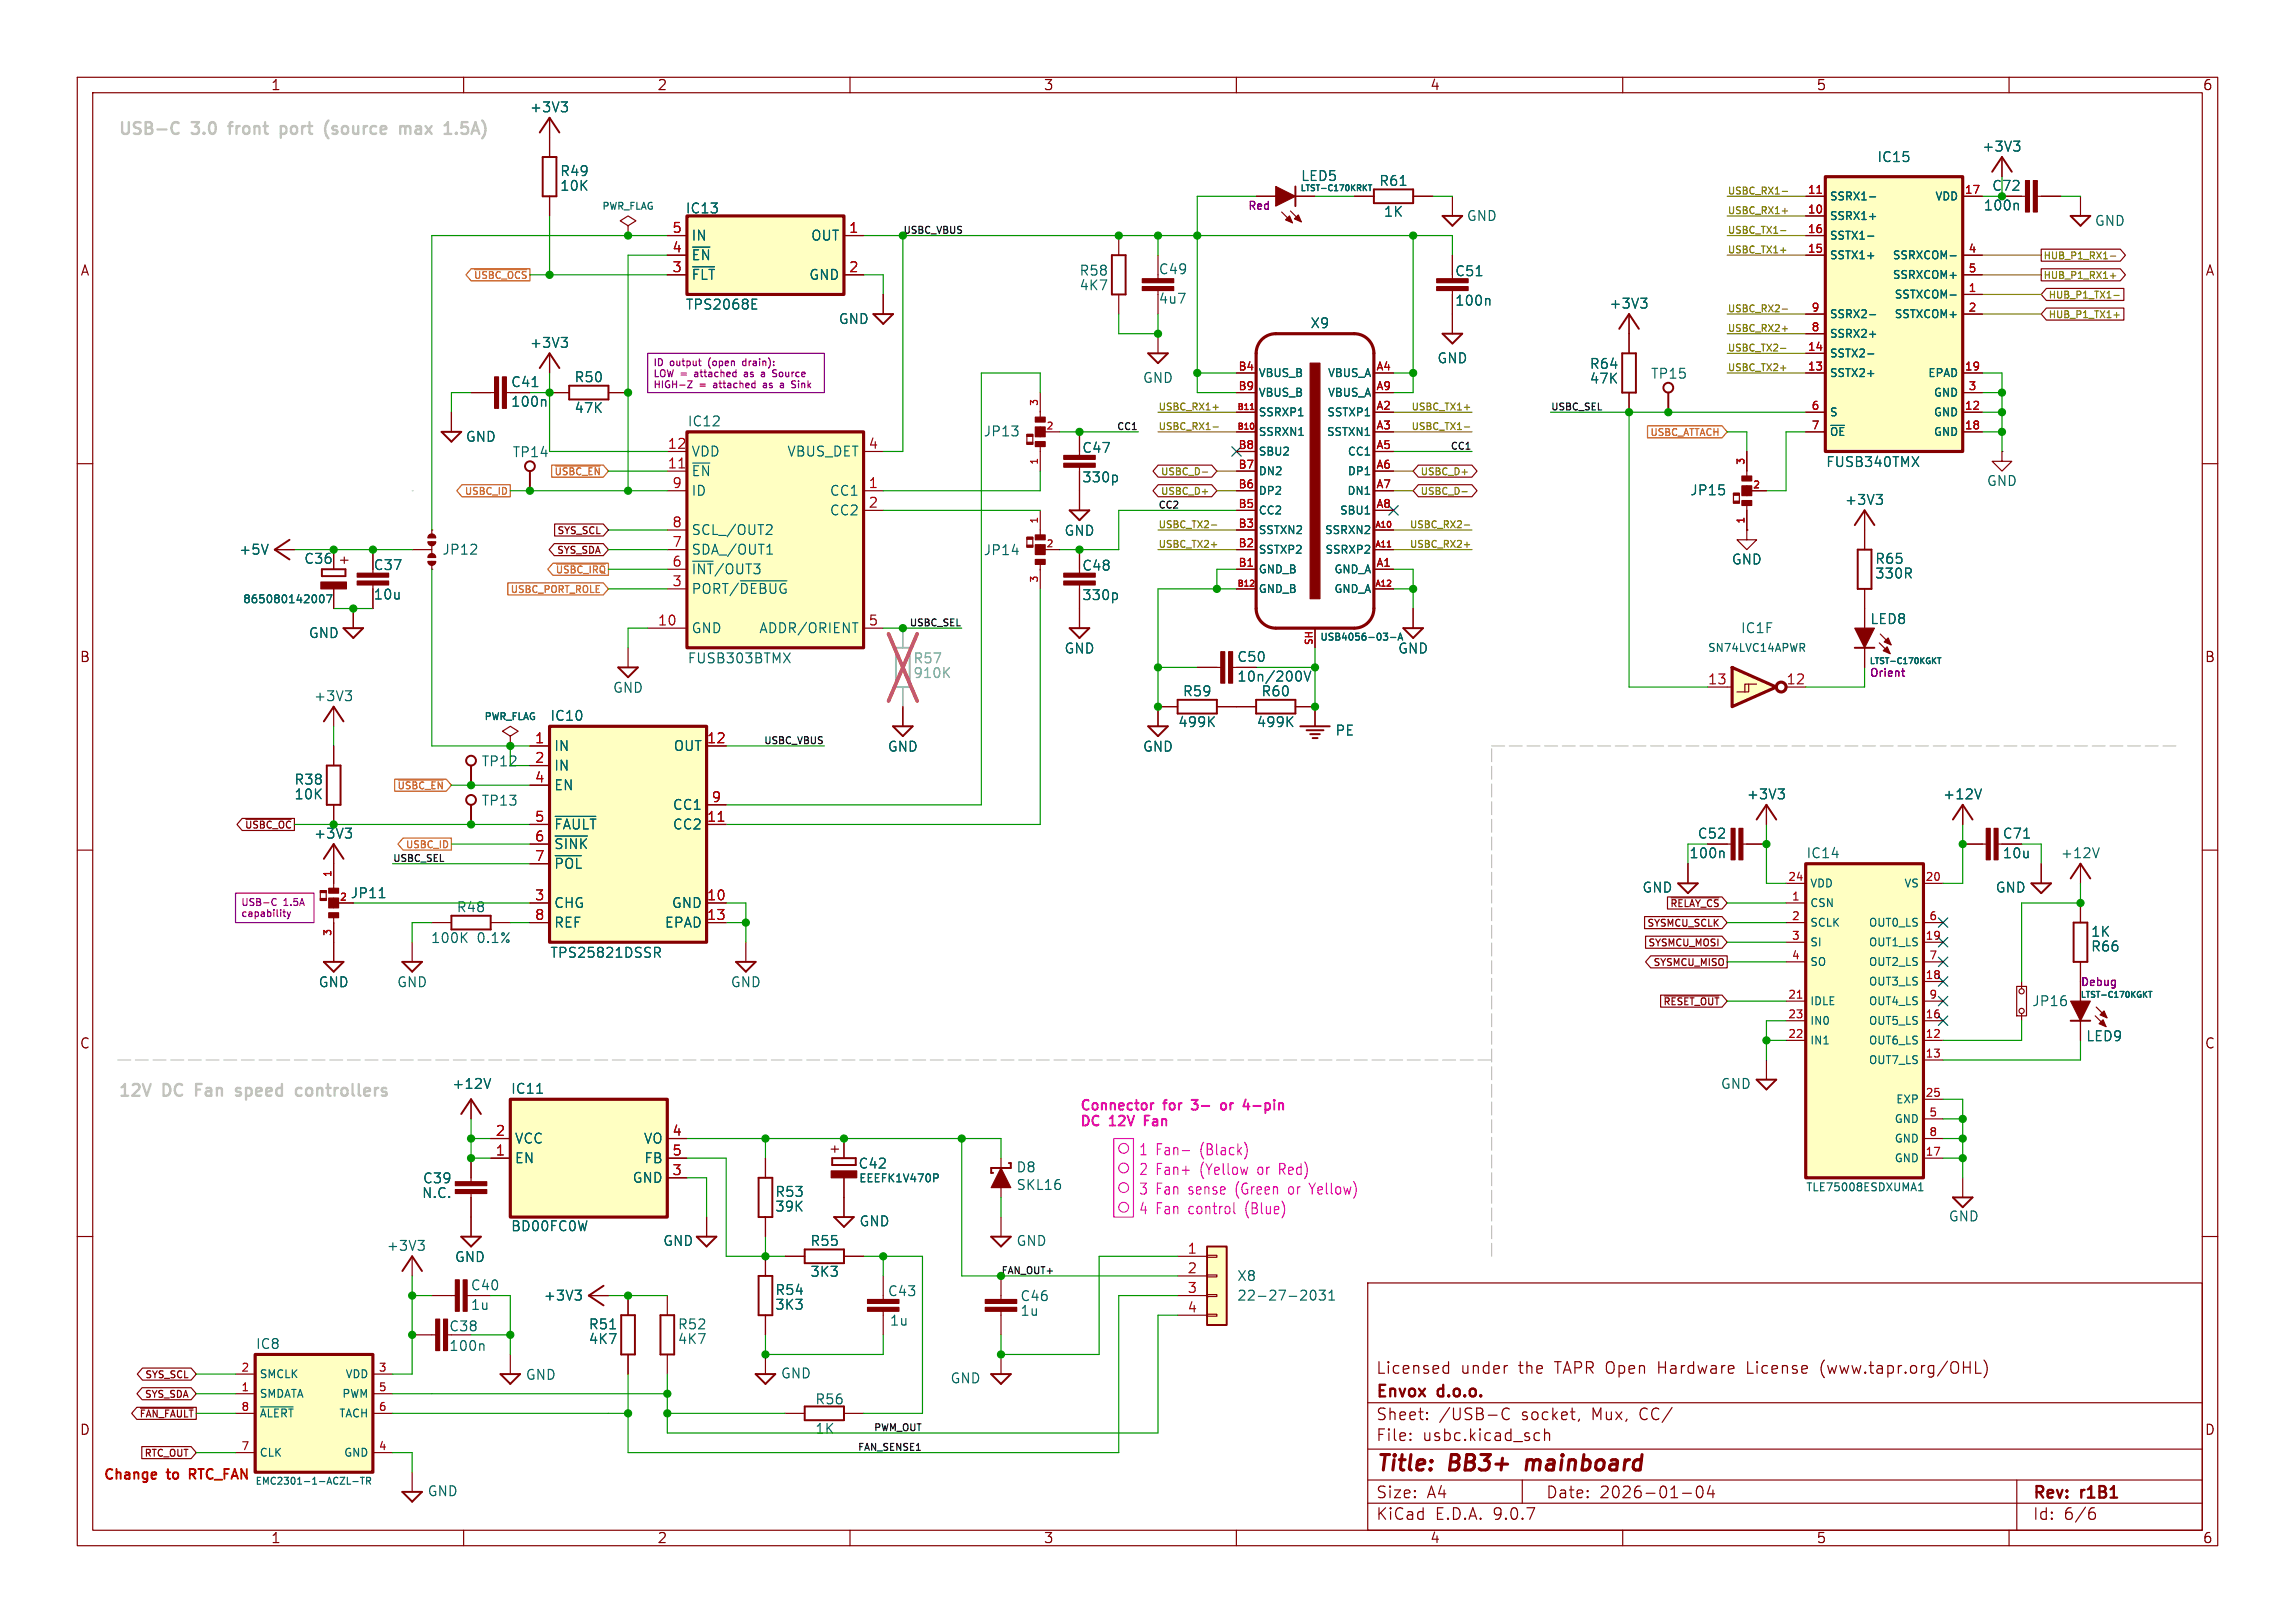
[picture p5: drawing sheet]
<svg xmlns="http://www.w3.org/2000/svg" width="297mm" height="210mm" viewBox="0 0 297 210" stroke-linecap="round" stroke-linejoin="round" font-family="sans-serif">
<defs><g id="words">
<g font-size="2.8" fill="#840000">
<text x="178" y="190.9">Title:</text>
<text x="187.7" y="190.9">BB3+</text>
<text x="198.4" y="190.9">mainboard</text>
</g>
<g font-size="2.1" fill="#c2c2c2">
<text x="15.2" y="17.5">USB-C</text>
<text x="25" y="17.5">3.0</text>
<text x="30.4" y="17.5">front</text>
<text x="37.6" y="17.5">port</text>
<text x="43.9" y="17.5">(source</text>
<text x="54.3" y="17.5">max</text>
<text x="60.7" y="17.5">1.5A)</text>
<text x="15.2" y="142">12V</text>
<text x="21.2" y="142">DC</text>
<text x="26" y="142">Fan</text>
<text x="31.9" y="142">speed</text>
<text x="40.2" y="142">controllers</text>
</g>
<g font-size="2.1" fill="#840000">
<text x="178" y="178">Licensed</text>
<text x="189" y="178">under</text>
<text x="196.6" y="178">the</text>
<text x="201.4" y="178">TAPR Open</text>
<text x="215" y="178">Hardware</text>
<text x="226.7" y="178">License</text>
<text x="236.3" y="178">(www.tapr.org/OHL)</text>
<text x="178" y="184">Sheet:</text>
<text x="178" y="181.2">Envox</text>
<text x="186.2" y="181.2">d.o.o.</text>
<text x="186.2" y="184">/USB-C</text>
<text x="197" y="184">socket,</text>
<text x="206.2" y="184">Mux,</text>
<text x="212.5" y="184">CC/</text>
<text x="178" y="186.7">File:</text>
<text x="184.1" y="186.7">usbc.kicad_sch</text>
<text x="178" y="196.9">KiCad</text>
<text x="178" y="194.1">Size:</text>
<text x="184.7" y="194.1">A4</text>
<text x="185.7" y="196.9">E.D.A.</text>
<text x="193.3" y="196.9">9.0.7</text>
<text x="200" y="194.1">Date:</text>
<text x="207" y="194.1">2026-01-04</text>
<text x="263" y="194.3">Rev:</text>
<text x="263" y="196.9">Id:</text>
<text x="267.1" y="196.9">6/6</text>
<text x="269.4" y="194.3">r1B1</text>
</g>
<g font-size="2" fill="#f0f">
<text x="147.3" y="149.6">1 Fan-</text>
<text x="155.5" y="149.6">(Black)</text>
<text x="147.3" y="152.2">2 Fan+</text>
<text x="147.3" y="154.7">3 Fan</text>
<text x="154" y="154.7">sense</text>
<text x="155.5" y="152.2">(Yellow</text>
<text x="160.2" y="154.7">(Green</text>
<text x="163.1" y="152.2">or</text>
<text x="166.1" y="152.2">Red)</text>
<text x="167.3" y="154.7">or</text>
<text x="170.3" y="154.7">Yellow)</text>
<text x="147.3" y="157.2">4 Fan</text>
<text x="154" y="157.2">control</text>
<text x="161.5" y="157.2">(Blue)</text>
</g>
<g font-size="1.8" fill="#840000">
<text x="35" y="11.9">1</text>
<text x="85" y="11.9">2</text>
<text x="135" y="11.9">3</text>
<text x="185" y="11.9">4</text>
<text x="235" y="11.9">5</text>
<text x="285" y="11.9">6</text>
<text x="10.3" y="35.9">A</text>
<text x="285.3" y="35.9">A</text>
<text x="66" y="50.3">C41</text>
<text x="140" y="62.6">330p</text>
<text x="45.3" y="73.3" transform="rotate(-90 45.3 73.3)">+</text>
<text x="140" y="77.9">330p</text>
<text x="10.3" y="85.9">B</text>
<text x="160" y="85.9">C50</text>
<text x="285.3" y="85.9">B</text>
<text x="259.1" y="108.7">C71</text>
<text x="10.3" y="135.9">C</text>
<text x="285.3" y="135.9">C</text>
<text x="108.8" y="149.5" transform="rotate(-90 108.8 149.5)">+</text>
<text x="10.3" y="185.9">D</text>
<text x="285.3" y="185.9">D</text>
<text x="35" y="199.9">1</text>
<text x="85" y="199.9">2</text>
<text x="135" y="199.9">3</text>
<text x="185" y="199.9">4</text>
<text x="235" y="199.9">5</text>
<text x="285" y="199.9">6</text>
</g>
<g font-size="1.8" fill="#006464">
<text x="68.5" y="14.7">+3V3</text>
<text x="72.4" y="23">R49</text>
<text x="168.3" y="23.6">LED5</text>
<text x="242.9" y="21.2">IC15</text>
<text x="256.4" y="19.8">+3V3</text>
<text x="72.4" y="24.9">10K</text>
<text x="88.7" y="27.8">IC13</text>
<text x="178.4" y="24.3">R61</text>
<text x="179" y="28.3">1K</text>
<text x="189.7" y="28.8">GND</text>
<text x="256.6" y="27.4">100n</text>
<text x="257.7" y="24.9">C72</text>
<text x="271" y="29.4">GND</text>
<text x="89.4" y="31.3">IN</text>
<text x="89.4" y="33.9">~{EN}</text>
<text x="104.9" y="31.3">OUT</text>
<text x="139.6" y="35.9">R58</text>
<text x="149.9" y="35.7">C49</text>
<text x="188.2" y="36">C51</text>
<text x="88.7" y="40.3">TPS2068E</text>
<text x="89.4" y="36.4">~{FLT}</text>
<text x="104.6" y="36.4">GND</text>
<text x="139.6" y="37.8">4K7</text>
<text x="149.9" y="39.5">4u7</text>
<text x="188.2" y="39.8">100n</text>
<text x="208.2" y="40.1">+3V3</text>
<text x="68.5" y="45.2">+3V3</text>
<text x="108.5" y="42.1">GND</text>
<text x="169.5" y="42.7">X9</text>
<text x="185.9" y="47.2">GND</text>
<text x="205.6" y="47.9">R64</text>
<text x="66" y="52.8">100n</text>
<text x="74.3" y="49.7">R50</text>
<text x="74.3" y="53.7">47K</text>
<text x="147.8" y="49.8">GND</text>
<text x="205.6" y="49.8">47K</text>
<text x="213.6" y="49.2">TP15</text>
<text x="60.2" y="57.4">GND</text>
<text x="66.3" y="59.4">TP14</text>
<text x="88.9" y="55.4">IC12</text>
<text x="89.4" y="59.3">VDD</text>
<text x="101.8" y="59.3">VBUS_DET</text>
<text x="127.2" y="56.7">JP13</text>
<text x="140" y="58.8">C47</text>
<text x="89.4" y="61.8">~{EN}</text>
<text x="89.4" y="64.4">ID</text>
<text x="107.3" y="64.4">CC1</text>
<text x="218.7" y="64.3">JP15</text>
<text x="236.2" y="60.6">FUSB340TMX</text>
<text x="238.7" y="65.5">+3V3</text>
<text x="257" y="63.1">GND</text>
<text x="30.8" y="72">+5V</text>
<text x="57.2" y="72">JP12</text>
<text x="89.4" y="69.4">SCL_/OUT2</text>
<text x="89.4" y="72">SDA_/OUT1</text>
<text x="107.3" y="66.9">CC2</text>
<text x="137.7" y="69.5">GND</text>
<text x="39.3" y="73.2">C36</text>
<text x="48.3" y="74">C37</text>
<text x="48.3" y="77.8">10u</text>
<text x="89.4" y="74.5">~{INT}/OUT3</text>
<text x="89.4" y="77.1">PORT/~{DEBUG}</text>
<text x="127.2" y="72">JP14</text>
<text x="140" y="74.1">C48</text>
<text x="224" y="73.3">GND</text>
<text x="242.6" y="75.1">330R</text>
<text x="242.6" y="73.2">R65</text>
<text x="39.9" y="82.8">GND</text>
<text x="89.4" y="82.1">GND</text>
<text x="98.2" y="82.1">ADDR/ORIENT</text>
<text x="225.2" y="82.1">IC1F</text>
<text x="241.9" y="81">LED8</text>
<text x="79.2" y="89.9">GND</text>
<text x="88.9" y="86">FUSB303BTMX</text>
<text x="137.7" y="84.8">GND</text>
<text x="160" y="88.4">10n/200V</text>
<text x="180.8" y="84.8">GND</text>
<text x="40.5" y="90.9">+3V3</text>
<text x="71.1" y="93.5">IC10</text>
<text x="152.4" y="94.3">499K</text>
<text x="153" y="90.3">R59</text>
<text x="162.5" y="94.3">499K</text>
<text x="163.2" y="90.3">R60</text>
<text x="172.7" y="95.4">PE</text>
<text x="38" y="101.7">R38</text>
<text x="62.2" y="99.4">TP12</text>
<text x="71.6" y="97.4">IN</text>
<text x="71.6" y="99.9">IN</text>
<text x="87.1" y="97.4">OUT</text>
<text x="114.8" y="97.5">GND</text>
<text x="147.8" y="97.5">GND</text>
<text x="38" y="103.6">10K</text>
<text x="62.2" y="104.5">TP13</text>
<text x="71.6" y="102.5">EN</text>
<text x="71.6" y="107.5">~{FAULT}</text>
<text x="87" y="105">CC1</text>
<text x="87" y="107.5">CC2</text>
<text x="226" y="103.6">+3V3</text>
<text x="251.4" y="103.6">+12V</text>
<text x="40.5" y="108.7">+3V3</text>
<text x="71.6" y="110.1">~{SINK}</text>
<text x="71.6" y="112.6">~{POL}</text>
<text x="218.5" y="111.3">100n</text>
<text x="219.6" y="108.7">C52</text>
<text x="233.7" y="111.3">IC14</text>
<text x="259.1" y="111.3">10u</text>
<text x="266.6" y="111.3">+12V</text>
<text x="45.3" y="116.4">JP11</text>
<text x="59" y="118.2">R48</text>
<text x="71.6" y="117.7">CHG</text>
<text x="86.9" y="117.7">GND</text>
<text x="212.5" y="115.7">GND</text>
<text x="258.2" y="115.7">GND</text>
<text x="55.7" y="122.2">100K</text>
<text x="61.8" y="122.2">0.1%</text>
<text x="71.1" y="124.1">TPS25821DSSR</text>
<text x="71.6" y="120.2">REF</text>
<text x="86" y="120.2">EPAD</text>
<text x="270.5" y="121.4">1K</text>
<text x="270.5" y="123.3">R66</text>
<text x="41.1" y="128">GND</text>
<text x="51.3" y="128">GND</text>
<text x="94.5" y="128">GND</text>
<text x="262.9" y="130.4">JP16</text>
<text x="269.9" y="134.9">LED9</text>
<text x="58.4" y="141.1">+12V</text>
<text x="66" y="141.7">IC11</text>
<text x="222.6" y="141.1">GND</text>
<text x="66.5" y="148.2">VCC</text>
<text x="83.2" y="148.2">VO</text>
<text x="54.5" y="155.2">N.C.</text>
<text x="54.6" y="153.3">C39</text>
<text x="66.5" y="150.7">EN</text>
<text x="81.8" y="153.3">GND</text>
<text x="83.3" y="150.7">FB</text>
<text x="100.2" y="155.1">R53</text>
<text x="111" y="151.4">C42</text>
<text x="131.5" y="151.9">D8</text>
<text x="131.5" y="154.2">SKL16</text>
<text x="66" y="159.5">BD00FC0W</text>
<text x="85.7" y="161.4">GND</text>
<text x="100.2" y="157">39K</text>
<text x="104.8" y="161.4">R55</text>
<text x="111.1" y="158.9">GND</text>
<text x="131.5" y="161.4">GND</text>
<text x="252.1" y="158.3">GND</text>
<text x="50" y="162.1">+3V3</text>
<text x="58.8" y="163.5">GND</text>
<text x="60.8" y="167.2">C40</text>
<text x="100.2" y="167.8">R54</text>
<text x="104.8" y="165.4">3K3</text>
<text x="114.8" y="167.9">C43</text>
<text x="160" y="166">X8</text>
<text x="58" y="172.5">C38</text>
<text x="60.8" y="169.7">1u</text>
<text x="70.3" y="168.5">+3V3</text>
<text x="76.1" y="172.2">R51</text>
<text x="87.6" y="172.2">R52</text>
<text x="100.2" y="169.7">3K3</text>
<text x="115.1" y="171.7">1u</text>
<text x="132" y="170.5">1u</text>
<text x="132" y="168.6">C46</text>
<text x="160" y="168.5">22-27-2031</text>
<text x="33" y="174.8">IC8</text>
<text x="58" y="175">100n</text>
<text x="68" y="178.8">GND</text>
<text x="76.1" y="174.1">4K7</text>
<text x="87.6" y="174.1">4K7</text>
<text x="101" y="178.6">GND</text>
<text x="122.9" y="179.2">GND</text>
<text x="105.4" y="185.7">1K</text>
<text x="105.4" y="181.9">R56</text>
<text x="55.3" y="193.8">GND</text>
</g>
<g font-size="1.8" fill="#a90000">
<text x="86.9" y="30.2">5</text>
<text x="86.9" y="32.8">4</text>
<text x="86.9" y="35.3">3</text>
<text x="109.8" y="30.2">1</text>
<text x="109.8" y="35.3">2</text>
<text x="86.3" y="58.2">12</text>
<text x="112.3" y="58.2">4</text>
<text x="86.3" y="60.7">11</text>
<text x="86.9" y="63.2">9</text>
<text x="112.3" y="63.2">1</text>
<text x="112.3" y="65.8">2</text>
<text x="86.9" y="68.3">8</text>
<text x="86.9" y="70.9">7</text>
<text x="86.9" y="73.4">6</text>
<text x="86.9" y="75.9">3</text>
<text x="85" y="81">10</text>
<text x="112.3" y="81">5</text>
<text x="220.9" y="88.6">13</text>
<text x="231.1" y="88.6">12</text>
<text x="69.1" y="96.3">1</text>
<text x="69.1" y="98.8">2</text>
<text x="69.1" y="101.3">4</text>
<text x="91.4" y="96.3">12</text>
<text x="69.1" y="106.4">5</text>
<text x="91.4" y="106.4">11</text>
<text x="92" y="103.9">9</text>
<text x="69.1" y="109">6</text>
<text x="69.1" y="111.5">7</text>
<text x="69.1" y="116.6">3</text>
<text x="69.1" y="119.1">8</text>
<text x="91.4" y="116.6">10</text>
<text x="91.4" y="119.1">13</text>
<text x="64.1" y="147.1">2</text>
<text x="64.1" y="149.6">1</text>
<text x="86.9" y="147.1">4</text>
<text x="86.9" y="149.6">5</text>
<text x="86.9" y="152.1">3</text>
<text x="153.6" y="162.3">1</text>
<text x="153.6" y="164.8">2</text>
<text x="153.6" y="167.4">3</text>
<text x="153.6" y="169.9">4</text>
</g>
<g font-size="1.8" fill="#989898">
<text x="118.1" y="87.9">910K</text>
<text x="118.1" y="86">R57</text>
</g>
<g font-size="1.8" fill="#f0f">
<text x="139.7" y="143.8">Connector</text>
<text x="150.7" y="143.8">for</text>
<text x="154.9" y="143.8">3-</text>
<text x="159.1" y="143.8">or</text>
<text x="162.5" y="143.8">4-pin</text>
<text x="139.7" y="145.8">DC</text>
<text x="143.7" y="145.8">12V</text>
<text x="148.7" y="145.8">Fan</text>
</g>
<g font-size="1.8" fill="#f00">
<text x="13.3" y="191.5">Change</text>
<text x="21.8" y="191.5">to</text>
<text x="25.1" y="191.5">RTC_FAN</text>
</g>
<g font-size="1.4" fill="#840084">
<text x="161.4" y="27.4">Red</text>
<text x="241.9" y="87.8">Orient</text>
<text x="269.2" y="127.8">Debug</text>
</g>
<g font-size="1.4" fill="#a90000">
<text x="233.9" y="25.1">11</text>
<text x="233.9" y="27.7">10</text>
<text x="254.2" y="25.1">17</text>
<text x="233.9" y="30.2">16</text>
<text x="233.9" y="32.8">15</text>
<text x="254.7" y="32.8">4</text>
<text x="254.7" y="35.3">5</text>
<text x="234.3" y="40.4">9</text>
<text x="254.7" y="37.8">1</text>
<text x="254.7" y="40.4">2</text>
<text x="233.9" y="45.5">14</text>
<text x="234.3" y="42.9">8</text>
<text x="160.2" y="48">B4</text>
<text x="160.2" y="50.5">B9</text>
<text x="178" y="48">A4</text>
<text x="178" y="50.5">A9</text>
<text x="178" y="53.1">A2</text>
<text x="233.9" y="48">13</text>
<text x="234.3" y="53.1">6</text>
<text x="254.2" y="48">19</text>
<text x="254.2" y="53.1">12</text>
<text x="254.7" y="50.5">3</text>
<text x="160.2" y="58.2">B8</text>
<text x="178" y="55.6">A3</text>
<text x="178" y="58.2">A5</text>
<text x="234.3" y="55.6">7</text>
<text x="254.2" y="55.6">18</text>
<text x="160.2" y="60.7">B7</text>
<text x="160.2" y="63.2">B6</text>
<text x="160.2" y="65.8">B5</text>
<text x="178" y="60.7">A6</text>
<text x="178" y="63.2">A7</text>
<text x="178" y="65.8">A8</text>
<text x="160.2" y="68.3">B3</text>
<text x="160.2" y="70.9">B2</text>
<text x="160.2" y="73.4">B1</text>
<text x="178" y="73.4">A1</text>
<text x="231.3" y="114">24</text>
<text x="231.8" y="116.6">1</text>
<text x="231.8" y="119.1">2</text>
<text x="249.1" y="114">20</text>
<text x="249.6" y="119.1">6</text>
<text x="231.8" y="121.7">3</text>
<text x="231.8" y="124.2">4</text>
<text x="249.1" y="121.7">19</text>
<text x="249.6" y="124.2">7</text>
<text x="231.3" y="129.3">21</text>
<text x="231.3" y="131.8">23</text>
<text x="249.1" y="126.7">18</text>
<text x="249.1" y="131.8">16</text>
<text x="249.6" y="129.3">9</text>
<text x="231.3" y="134.4">22</text>
<text x="249.1" y="134.4">12</text>
<text x="249.1" y="136.9">13</text>
<text x="249.1" y="142">25</text>
<text x="249.1" y="149.6">17</text>
<text x="249.6" y="144.5">5</text>
<text x="249.6" y="147.1">8</text>
<text x="31.1" y="177.5">2</text>
<text x="48.9" y="177.5">3</text>
<text x="31.1" y="180.1">1</text>
<text x="31.1" y="182.6">8</text>
<text x="48.9" y="180.1">5</text>
<text x="48.9" y="182.6">6</text>
<text x="31.1" y="187.7">7</text>
<text x="48.9" y="187.7">4</text>
</g>
<g font-size="1.4" fill="#006464">
<text x="236.7" y="26.1">SSRX1-</text>
<text x="236.7" y="28.7">SSRX1+</text>
<text x="250.3" y="26.1">VDD</text>
<text x="236.7" y="31.2">SSTX1-</text>
<text x="236.7" y="33.8">SSTX1+</text>
<text x="244.8" y="33.8">SSRXCOM-</text>
<text x="236.7" y="41.4">SSRX2-</text>
<text x="244.8" y="36.3">SSRXCOM+</text>
<text x="245.1" y="38.8">SSTXCOM-</text>
<text x="245.1" y="41.4">SSTXCOM+</text>
<text x="236.7" y="43.9">SSRX2+</text>
<text x="236.7" y="46.5">SSTX2-</text>
<text x="162.8" y="49">VBUS_B</text>
<text x="162.8" y="51.5">VBUS_B</text>
<text x="171.7" y="49">VBUS_A</text>
<text x="171.7" y="51.5">VBUS_A</text>
<text x="236.7" y="49">SSTX2+</text>
<text x="249.4" y="49">EPAD</text>
<text x="250.1" y="51.5">GND</text>
<text x="162.8" y="54.1">SSRXP1</text>
<text x="162.8" y="56.6">SSRXN1</text>
<text x="162.8" y="59.2">SBU2</text>
<text x="171.6" y="56.6">SSTXN1</text>
<text x="171.6" y="54.1">SSTXP1</text>
<text x="174.3" y="59.2">CC1</text>
<text x="236.7" y="54.1">S</text>
<text x="236.7" y="56.6">~{OE}</text>
<text x="250.1" y="54.1">GND</text>
<text x="250.1" y="56.6">GND</text>
<text x="162.8" y="61.7">DN2</text>
<text x="162.8" y="64.2">DP2</text>
<text x="174.2" y="64.2">DN1</text>
<text x="174.3" y="61.7">DP1</text>
<text x="162.8" y="66.8">CC2</text>
<text x="162.8" y="69.3">SSTXN2</text>
<text x="162.8" y="71.9">SSTXP2</text>
<text x="171.3" y="69.3">SSRXN2</text>
<text x="171.4" y="71.9">SSRXP2</text>
<text x="173.3" y="66.8">SBU1</text>
<text x="162.8" y="74.4">GND_B</text>
<text x="162.8" y="76.9">GND_B</text>
<text x="172.6" y="74.4">GND_A</text>
<text x="172.6" y="76.9">GND_A</text>
<text x="31.4" y="78.3">865080142007</text>
<text x="220.9" y="84.6">SN74LVC14APWR</text>
<text x="234.2" y="115">VDD</text>
<text x="234.2" y="117.6">CSN</text>
<text x="246.3" y="115">VS</text>
<text x="234.2" y="120.1">SCLK</text>
<text x="234.2" y="122.7">SI</text>
<text x="234.2" y="125.2">SO</text>
<text x="241.7" y="120.1">OUT0_LS</text>
<text x="241.7" y="122.7">OUT1_LS</text>
<text x="241.7" y="125.2">OUT2_LS</text>
<text x="234.2" y="130.3">IDLE</text>
<text x="241.7" y="127.7">OUT3_LS</text>
<text x="241.7" y="130.3">OUT4_LS</text>
<text x="234.2" y="132.8">IN0</text>
<text x="234.2" y="135.4">IN1</text>
<text x="241.7" y="132.8">OUT5_LS</text>
<text x="241.7" y="135.4">OUT6_LS</text>
<text x="241.7" y="137.9">OUT7_LS</text>
<text x="245.3" y="143">EXP</text>
<text x="245.1" y="145.5">GND</text>
<text x="245.1" y="148.1">GND</text>
<text x="111.1" y="153.2">EEEFK1V470P</text>
<text x="233.6" y="154.4">TLE75008ESDXUMA1</text>
<text x="245.1" y="150.6">GND</text>
<text x="33.5" y="178.5">SMCLK</text>
<text x="44.6" y="178.5">VDD</text>
<text x="33.5" y="181.1">SMDATA</text>
<text x="33.5" y="183.6">~{ALERT}</text>
<text x="43.8" y="183.6">TACH</text>
<text x="44.2" y="181.1">PWM</text>
<text x="33.5" y="188.7">CLK</text>
<text x="44.4" y="188.7">GND</text>
</g>
<g font-size="1.2" fill="#006464">
<text x="77.8" y="27.3">PWR_FLAG</text>
<text x="170.8" y="83.1">USB4056-03-A</text>
<text x="62.6" y="93.4">PWR_FLAG</text>
<text x="33" y="192.3">EMC2301-1-ACZL-TR</text>
</g>
<g font-size="1.2" fill="#848400">
<text x="223.5" y="25.2">USBC_RX1-</text>
<text x="223.5" y="27.8">USBC_RX1+</text>
<text x="223.5" y="32.8">USBC_TX1+</text>
<text x="223.5" y="30.3">USBC_TX1-</text>
<text x="264.4" y="33.8">HUB_P1_RX1-</text>
<text x="223.5" y="40.5">USBC_RX2-</text>
<text x="264.4" y="36.3">HUB_P1_RX1+</text>
<text x="265" y="38.8">HUB_P1_TX1-</text>
<text x="265" y="41.4">HUB_P1_TX1+</text>
<text x="223.5" y="43">USBC_RX2+</text>
<text x="223.5" y="45.5">USBC_TX2-</text>
<text x="149.9" y="53.2">USBC_RX1+</text>
<text x="182.5" y="53.2">USBC_TX1+</text>
<text x="223.5" y="48.1">USBC_TX2+</text>
<text x="149.9" y="55.7">USBC_RX1-</text>
<text x="182.5" y="55.7">USBC_TX1-</text>
<text x="150.1" y="61.7">USBC_D-</text>
<text x="150.1" y="64.2">USBC_D+</text>
<text x="183.8" y="61.7">USBC_D+</text>
<text x="183.8" y="64.2">USBC_D-</text>
<text x="149.9" y="70.9">USBC_TX2+</text>
<text x="149.9" y="68.4">USBC_TX2-</text>
<text x="182.3" y="70.9">USBC_RX2+</text>
<text x="182.3" y="68.4">USBC_RX2-</text>
</g>
<g font-size="1.2" fill="#0f0f0f">
<text x="116.8" y="30.3">USBC_VBUS</text>
<text x="200.7" y="53.2">USBC_SEL</text>
<text x="144.4" y="55.7">CC1</text>
<text x="187.6" y="58.2">CC1</text>
<text x="149.9" y="65.9">CC2</text>
<text x="117.6" y="81.1">USBC_SEL</text>
<text x="98.7" y="96.3">USBC_VBUS</text>
<text x="50.8" y="111.6">USBC_SEL</text>
<text x="129.5" y="164.9">FAN_OUT+</text>
<text x="113" y="185.2">PWM_OUT</text>
<text x="110.9" y="187.8">FAN_SENSE1</text>
</g>
<g font-size="1.2" fill="#c60">
<text x="61.2" y="36.3">~{USBC_OCS}</text>
<text x="213.4" y="56.6">USBC_ATTACH</text>
<text x="60" y="64.2">USBC_ID</text>
<text x="71.6" y="61.7">~{USBC_EN}</text>
<text x="65.9" y="76.9">USBC_PORT_ROLE</text>
<text x="71.8" y="74.4">~{USBC_IRQ}</text>
<text x="51.3" y="102.3">~{USBC_EN}</text>
<text x="52.4" y="110">USBC_ID</text>
</g>
<g font-size="1.2" fill="#840084">
<text x="84.5" y="47.7">ID</text>
<text x="86.8" y="47.7">output</text>
<text x="91.9" y="47.7">(open</text>
<text x="96.7" y="47.7">drain):</text>
<text x="84.5" y="49.2">LOW =</text>
<text x="90.2" y="49.2">attached</text>
<text x="90.6" y="50.6">=</text>
<text x="96.9" y="49.2">as</text>
<text x="99.3" y="50.6">as</text>
<text x="99.4" y="49.2">a</text>
<text x="101.1" y="49.2">Source</text>
<text x="101.8" y="50.6">a</text>
<text x="103.6" y="50.6">Sink</text>
<text x="31.1" y="117.6">USB-C</text>
<text x="31.1" y="119">capability</text>
<text x="36.8" y="117.6">1.5A</text>
</g>
<g font-size="1.2" fill="#a90000">
<text x="134.4" y="52.6" transform="rotate(-90 134.4 52.6)">3</text>
<text x="135.3" y="55.6">2</text>
<text x="134.4" y="60.3" transform="rotate(-90 134.4 60.3)">1</text>
<text x="225.8" y="60.3" transform="rotate(-90 225.8 60.3)">3</text>
<text x="226.8" y="63.2">2</text>
<text x="134.4" y="67.9" transform="rotate(-90 134.4 67.9)">1</text>
<text x="135.3" y="70.9">2</text>
<text x="225.8" y="67.9" transform="rotate(-90 225.8 67.9)">1</text>
<text x="134.4" y="75.5" transform="rotate(-90 134.4 75.5)">3</text>
<text x="169.9" y="83.6" transform="rotate(-90 169.9 83.6)">SH</text>
<text x="42.9" y="113.6" transform="rotate(-90 42.9 113.6)">1</text>
<text x="43.9" y="116.6">2</text>
<text x="42.9" y="121.2" transform="rotate(-90 42.9 121.2)">3</text>
</g>
<g font-size="1.2" fill="#840000">
<text x="71.9" y="71.9">SYS_SDA</text>
<text x="72" y="69.3">SYS_SCL</text>
<text x="31.5" y="107.4">~{USBC_OC}</text>
<text x="216" y="117.6">~{RELAY_CS}</text>
<text x="213" y="120.1">SYSMCU_SCLK</text>
<text x="213.2" y="122.7">SYSMCU_MOSI</text>
<text x="213.8" y="125.2">SYSMCU_MISO</text>
<text x="215.1" y="130.3">~{RESET_OUT}</text>
<text x="18.6" y="178.5">SYS_SCL</text>
<text x="17.9" y="183.6">~{FAN_FAULT}</text>
<text x="18.6" y="181.1">SYS_SDA</text>
<text x="18.6" y="188.7">RTC_OUT</text>
</g>
<g font-size="1.1" fill="#006464">
<text x="168.2" y="24.9">LTST-C170KRKT</text>
<text x="241.8" y="86.1">LTST-C170KGKT</text>
<text x="269.2" y="129.3">LTST-C170KGKT</text>
</g>
<g font-size="1.1" fill="#a90000">
<text x="160" y="53.1">B11</text>
<text x="160" y="55.6">B10</text>
<text x="177.9" y="68.3">A10</text>
<text x="177.9" y="70.9">A11</text>
<text x="160" y="75.9">B12</text>
<text x="177.9" y="75.9">A12</text>
</g>
</g></defs>
<g fill="none" stroke="#840000" stroke-width=".15">
<path d="M10 10h277v190h-277zM12 12h273v186h-273zM60 10v2M71.1 15.2v2.6M110 10v2M160 10v2M210 10v2M260 10v2M10 60h2M285 60h2M10 110h2M285 110h2"/>
<path d="M109.2 147.3v2.6M109.2 152.4v5.1M129.5 149.9v5M129.5 157.5v2.5M10 160h2M55.9 167.6h3M101.6 162.6h2.5M109.2 162.6h2.6M177 166h108v32h-108zM186.9 177.6l.1 .1 .5-.1M186.9 176.8l.1-.1 .5 .1M187.5 176.2v1.5"/>
<path d="M195 176.7h.1M235.7 176.6v.4v.6M255.7 176.2v1.5h.7M256.7 176a1.72 1.72 0 0 1 0 2.3M285 160h2M60 198v2M110 198v2M160 198v2M177 194.5h108M177 191.5h108M177 187.5h108M177 181.5h108"/>
<path d="M182.5 186.3h.1l-.1 .1M182.5 186.3v.1M182.5 185.5v.1M182.5 185.5h.1l-.1 .1M184.7 183.6v.1M184.7 183.6h-.1l.1 .1M184.7 182.8v.1M184.7 182.8h-.1l.1 .1M195.3 182.3a.6 .6 0 0 0-.7 0 .6 .6 0 0 0-.2 .8 .56 .56 0 0 0 .3 .5 .56 .56 0 0 0 .6 0M197 191.5v3M198.8 185.4l.4 .1M199.2 186.3l-.4 .1"/>
<path d="M199.9 185.5a.37 .37 0 0 1 .6 .1v.8M199.9 184.9v1.5M204.4 183.6l-.2 .3M210 198v2M217.7 193.2h1.2M219.7 192.4a.36 .36 0 0 1 .3-.1 .36 .36 0 0 1 .3 .3 .77 .77 0 0 1-.4 1.2 .91 .91 0 0 1-.2-1.4zM221.3 192.2l-.3 1.1h.9M221.7 192.8v1M260 198v2M261 191.5v6.5M270.6 195.7h.4l.2 .3-.1 .5-.2 .1h-.3M271 195.1l-.4 .1"/>
</g>
<path d="M197.7 188.9l-.2 1.3" fill="none" stroke="#840000" stroke-width=".4"/>
<path d="M69.8 17.1l1.3-1.9 1.3 1.9M107.9 157.5h2.6l-1.3 1.3zM110.7 149.9h-3v.8h3M130.6 150.5h.2v.6h-2.5v.7h.2M104.1 161.7h5.1v1.7h-5.1zM128.3 160h2.5l-1.3 1.3z" fill="none" stroke="#840000" stroke-width=".25"/>
<path d="M72.6 13.2h.8l-.4 .5M73.2 13.7l.2 .2v.3l-.2 .3M120.8 151.9h.4l.2 .2-.1 .3h-.5" fill="none" stroke="#006464" stroke-width=".15"/>
<g fill="#840000" stroke="#840000" stroke-width=".15">
<path d="M107.6 151.5h3.3v.9h-3.3z"/>
<path d="M129.5 151.1l1.3 2.6h-2.5z"/>
<path d="M59.9 165.6h.6v4.1h-.6z"/>
<path d="M58.9 165.6h.5v4.1h-.5z"/>
</g>
<path d="M66 142.2h20.4v15.3h-20.4z" fill="#ffffc2"/>
<path d="M66 142.2h20.4v15.3h-20.4z" fill="none" stroke="#840000" stroke-width=".41"/>
<path d="M71.1 50.8h2.6M78.7 50.8h2.6M63.5 147.3h2.5M63.5 149.9h2.5M86.4 147.3h2.5M86.4 149.9h2.5M86.4 152.4h2.5M91.4 157.5v2.5M76.2 167.6h2.5" fill="none" stroke="#840000" stroke-width=".15"/>
<path d="M69.5 141.5h.7M74.4 166.9h.8l-.4 .5M75 167.4l.2 .3v.3l-.2 .2" fill="none" stroke="#006464" stroke-width=".15"/>
<path d="M73.7 49.9h5v1.8h-5zM78.1 166.4l-1.9 1.2 1.9 1.3M90.2 160h2.5l-1.3 1.3z" fill="none" stroke="#840000" stroke-width=".25"/>
<path d="M156.2 161.3h2.5v10.2h-2.5z" fill="#ffffc2"/>
<g fill="none" stroke="#840000" stroke-width=".25">
<path d="M70.2 20.3h1.8v5.1h-1.8zM57.1 55.9h2.6l-1.3 1.3zM69.8 47.6l1.3-1.9 1.3 1.9M68.6 61v2.5M156.2 161.3h2.5v10.2h-2.5z"/>
<circle cx="68.6" cy="60.3" r=".63"/>
</g>
<g fill="none" stroke="#840000" stroke-width=".15">
<path d="M71.1 17.8v2.5M71.1 25.4v2.5M81.3 29.2l1-.6-1-.7-1 .7 1 .6v1.3M81.3 30.5h.1M58.4 53.3v2.6M61 50.8h3M71.1 45.7v2.6M68.6 63.5h.1M152.4 162.6h3.8M152.4 165.1h3.8M152.4 167.6h3.8M152.4 170.2h3.8"/>
<path d="M156.2 162.4h1.3v.3h-1.3zM156.2 165h1.3v.2h-1.3zM156.2 167.5h1.3v.3h-1.3zM156.2 170.1h1.3v.2h-1.3z"/>
</g>
<path d="M68.9 50h.7M70.4 51.7l.2 .2v.7M72.6 43.7h.8l-.4 .5M73.2 44.2l.2 .2v.3l-.2 .2M169.7 167l.3-.1a.79 .79 0 0 1 0 1.3h-.1a.84 .84 0 0 1-.2-1.2zM170.7 166.9h.8l-.4 .5a.34 .34 0 0 1 .4 .3v.3l-.1 .2h-.5l-.2-.1M172 168.2h.7M172 167.3l.3-.4v1.3" fill="none" stroke="#006464" stroke-width=".15"/>
<g fill="#840000" stroke="#840000" stroke-width=".15">
<path d="M65 48.8h.5v4h-.5z"/>
<path d="M64 48.8h.5v4h-.5z"/>
</g>
<path d="M71.1 94h20.3v27.9h-20.3z" fill="#ffffc2"/>
<path d="M163.3 43.9a2.54 2.54 0 0 1 1.8-.7h10.2a2.54 2.54 0 0 1 2.5 2.5v33a2.54 2.54 0 0 1-2.5 2.6h-10.2a2.54 2.54 0 0 1-2.5-2.6v-33a2.54 2.54 0 0 1 .7-1.8zM71.1 94h20.3v27.9h-20.3z" fill="none" stroke="#840000" stroke-width=".41"/>
<g fill="none" stroke="#840000" stroke-width=".15">
<path d="M144.8 30.5v2.5M144.8 38.1v2.5M149.9 33v2.6M149.9 37.6v3M162.6 25.4h7.6M165.9 27.4l1.4 1.4M167 27.3l1.4 1.4M175.3 25.4h2.5M182.9 25.4h2.5M188 25.4v2.5M188 33v2.6M188 37.6v5.6"/>
<path d="M259.1 25.4h3M259.1 20.3v2.6M263.7 25.4h3M269.2 25.4v2.5M149.9 43.2v2.5M160 48.3h2.6M160 50.8h2.6M160 53.3h2.6M160 55.9h2.6M160 58.4h2.6M177.8 48.3h2.5M177.8 50.8h2.5"/>
<path d="M177.8 53.3h2.5M177.8 55.9h2.5M177.8 58.4h2.5M210.8 40.6v5.1M210.8 50.8v2.5M215.9 53.3h.1M160 61h2.6M160 63.5h2.6M160 66h2.6M160 68.6h2.6M160 71.1h2.6M160 73.7h2.6"/>
<path d="M160 76.2h2.6M177.8 61h2.5M177.8 63.5h2.5M177.8 66h2.5M177.8 68.6h2.5M177.8 71.1h2.5M177.8 73.7h2.5M177.8 76.2h2.5M66 95.3l1.1-.7-1.1-.6-1 .6 1 .7v1.2M66 96.5h.1M68.6 96.5h2.5M68.6 99.1h2.5"/>
<path d="M81.3 83.8v2.6M91.4 96.5h2.6M170.2 81.3v2.5M68.6 101.6h2.5M68.6 106.7h2.5M68.6 109.2h2.5M68.6 111.8h2.5M68.6 116.8h2.5M68.6 119.4h2.5M91.4 106.7h2.6M91.4 116.8h2.6M91.4 119.4h2.6"/>
<path d="M91.4 104.1h2.6M96.5 121.9v2.6"/>
</g>
<g fill="none" stroke="#006464" stroke-width=".15">
<path d="M260.6 18.3h.8l-.4 .5M261.1 18.8l.3 .2v.3l-.3 .2M176.5 24.2l.4 .5M176.9 23.9l-.5 .4M177.1 23.9h.4M177.3 23.9v.8M181.2 24h.7M191 35.7h.8M192.6 38.6l.2 .2v.7M212.3 38.6h.8l-.4 .5M212.9 39.1l.2 .2v.3l-.2 .3M261 26.3l.2 .2v.7"/>
<path d="M168 53.8h.6M176.7 66.5h.6M179 81.9h.6l-.3 .4M179.5 82.3l.1 .1-.1 .4M180 82.5h.6M180.9 82.8l.3-.9 .3 .9M181 82.6h.4M71.9 105.6h5.2M71.9 108.2h4.1M71.9 110.7h3.3M84.7 122.6h.5a.34 .34 0 0 1 .3 .3 .34 .34 0 0 1-.3 .4h-.5M85 123.3l.4 .6"/>
</g>
<path d="M161.8 53h.5M162.2 54.9v.5M161.8 75.8h.5M162.2 75.2v.2M179.5 70.8h.5M93 106.3h.7" fill="none" stroke="#a90000" stroke-width=".15"/>
<g fill="none" stroke="#840000" stroke-width=".25">
<path d="M143.9 33h1.8v5.1h-1.8zM167.6 24.1v2.6M177.8 24.5h5.1v1.8h-5.1zM186.7 27.9h2.5l-1.2 1.3zM257.8 22.2l1.3-1.9 1.2 1.9M268 27.9h2.5l-1.3 1.3zM148.6 45.7h2.5l-1.2 1.3zM186.7 43.2h2.5l-1.2 1.3zM209.5 42.5l1.3-1.9 1.3 1.9M209.9 45.7h1.8v5.1h-1.8zM215.9 50.8v2.5M80 86.4h2.5l-1.2 1.2z"/>
<path d="M95.2 124.5h2.6l-1.3 1.2z"/>
<circle cx="215.9" cy="50.2" r=".63"/>
</g>
<g fill="#840000" stroke="#840000" stroke-width=".15">
<path d="M185.9 37.1h4.1v.5h-4.1z"/>
<path d="M185.9 36.1h4.1v.5h-4.1z"/>
<path d="M166.4 28.4l.5-.5 .4 .9z"/>
<path d="M167.5 28.3l.5-.5 .4 .9z"/>
<path d="M165.1 24.1l2.5 1.3-2.5 1.3z"/>
<path d="M147.8 36.1h4.1v.5h-4.1z"/>
<path d="M147.8 37.1h4.1v.5h-4.1z"/>
<path d="M169.5 47h1.3v30.5h-1.3z"/>
<path d="M262.1 23.4h.5v4h-.5z"/>
<path d="M263.1 23.4h.6v4h-.6z"/>
</g>
<path d="M236.2 22.9h17.8v35.5h-17.8z" fill="#ffffc2"/>
<path d="M236.2 22.9h17.8v35.5h-17.8z" fill="none" stroke="#840000" stroke-width=".41"/>
<g fill="none" stroke="#840000" stroke-width=".15">
<path d="M233.7 25.4h2.5M233.7 27.9h2.5M233.7 30.5h2.5M233.7 33h2.5M254 25.4h2.5M254 33h2.5M254 35.6h2.5M254 38.1h2.5M233.7 40.6h2.5M233.7 43.2h2.5M233.7 45.7h2.5M233.7 48.3h2.5"/>
<path d="M233.7 53.3h2.5M233.7 55.9h2.5M254 40.6h2.5M254 48.3h2.5M254 53.3h2.5M254 55.9h2.5M254 50.8h2.5"/>
</g>
<g fill="none" stroke="#006464" stroke-width=".15">
<path d="M241.7 30.6h.8M241.7 33.1h.8M242 25.5h.7M242 28h.7M252.4 33.1h.7M252.4 38.2h.7M236.9 55h1.8M241.7 45.8h.8M241.7 48.3h.8M242 40.7h.7M242 43.3h.7M247.5 59.1l.8 1.3"/>
<path d="M248.3 59.1l-.8 1.3"/>
</g>
<path d="M235.1 25h.6" fill="none" stroke="#a90000" stroke-width=".15"/>
<path d="M233.7 111.8h15.2v40.6h-15.2z" fill="#ffffc2"/>
<path d="M233.7 111.8h15.2v40.6h-15.2z" fill="none" stroke="#840000" stroke-width=".41"/>
<g fill="none" stroke="#840000" stroke-width=".15">
<path d="M114.3 38.1v2.5M35.6 71.1h2.5M43.2 71.1v2.6M43.2 76.2v2.5M45.7 78.7v2.6M48.3 71.1v2.6M48.3 75.7v3M53.3 71.1h2.6M55.9 68.6h.1M55.9 73.7h.1M55.9 68.6v.7M55.9 70.4v1.4"/>
<path d="M55.9 72.9v.8M43.2 91.4v2.6M43.2 96.5v2.6M116.8 91.4v2.6M41.5 115.2h.7v1.3h-.7zM43.2 116.8h2.5M43.2 104.1v2.6M43.2 109.2v5.9M43.2 116.2v1.3M43.2 118.7v3.2M55.9 119.4h2.5M61 101.6h.1"/>
<path d="M61 106.7h.1M63.5 119.4h2.5M218.4 111.8v2.5M221 109.2h3M225.6 109.2h3M231.1 114.3h2.6M231.1 116.8h2.6M231.1 119.4h2.6M248.9 114.3h2.6M248.9 119.4h2.6M228.6 137.2v2.5M231.1 121.9h2.6"/>
<path d="M231.1 124.5h2.6M231.1 129.5h2.6M231.1 132.1h2.6M231.1 134.6h2.6M248.9 121.9h2.6M248.9 124.5h2.6M248.9 129.5h2.6M248.9 132.1h2.6M248.9 134.6h2.6M248.9 127h2.6M248.9 137.2h2.6M248.9 142.2h2.6"/>
<path d="M248.9 144.8h2.6M248.9 147.3h2.6M248.9 149.9h2.6M53.3 172.7h3.1M66 175.3v2.5M81.3 167.6v2.6M81.3 175.3v2.5M99.1 175.3v2.5M114.3 165.1v2.5M114.3 169.7v3M129.5 165.1v3M129.5 169.7v3"/>
<path d="M129.5 175.3v2.5M53.3 190.5v2.5M101.6 182.9h2.5M109.2 182.9h2.6"/>
</g>
<path d="M232.6 129.2h.6" fill="none" stroke="#a90000" stroke-width=".15"/>
<g fill="none" stroke="#006464" stroke-width=".15">
<path d="M34.7 70.4l-.4 1.3M41.4 77.1l.2-.1a.54 .54 0 0 1 .3 .5 .54 .54 0 0 1-.3 .5l-.2-.1-.1-.3zM42.3 77h.6l-.4 1M44.7 89.4h.8l-.4 .5M45.2 89.9l.3 .2v.3l-.3 .3M44.7 107.2h.8l-.4 .5M45.2 107.7l.3 .2v.3l-.3 .2M49.1 116.1h.7M222.9 110.1l.2 .2v.7M59.9 121.2l.5 .8M60.4 120.7l-.7 .7M236 135.1h.6"/>
<path d="M248.3 154.1h.6M248.3 153.4l.3-.3v1M62.4 173.9l.2 .2v.6M78.9 171.9h.8"/>
</g>
<g fill="none" stroke="#840000" stroke-width=".25">
<path d="M113 40.6h2.6l-1.3 1.3zM37.5 69.9l-1.9 1.2 1.9 1.3M41.7 73.7h3v.8h-3zM41.9 93.3l1.3-1.9 1.2 1.9M42.3 99.1h1.8v5h-1.8zM44.4 81.3h2.6l-1.3 1.3zM61 99.1v2.5M115.6 94h2.5l-1.3 1.3zM41.9 111.1l1.3-1.9 1.2 1.9M58.4 118.5h5.1v1.8h-5.1zM61 104.1v2.6M217.2 114.3h2.5l-1.3 1.3z"/>
<path d="M227.3 139.7h2.6l-1.3 1.3zM64.8 177.8h2.5l-1.3 1.3zM80.4 170.2h1.8v5.1h-1.8zM97.8 177.8h2.5l-1.2 1.3zM128.3 177.8h2.5l-1.3 1.3zM52.1 193h2.5l-1.3 1.3zM104.1 182h5.1v1.8h-5.1z"/>
<circle cx="61" cy="98.4" r=".63"/>
<circle cx="61" cy="103.5" r=".63"/>
</g>
<g fill="#840000" stroke="#840000" stroke-width=".15">
<path d="M224 107.2h.5v4.1h-.5z"/>
<path d="M225 107.2h.6v4.1h-.6z"/>
<path d="M127.5 168.1h4.1v.6h-4.1z"/>
<path d="M127.5 169.2h4.1v.5h-4.1z"/>
<path d="M112.3 168.1h4v.6h-4z"/>
<path d="M112.3 169.2h4v.5h-4z"/>
<path d="M57.4 170.7h.5v4.1h-.5z"/>
<path d="M56.4 170.7h.5v4.1h-.5z"/>
<path d="M42.5 114.9h1.3v.7h-1.3z"/>
<path d="M41.5 115.2h.7v.3h-.7z"/>
<path d="M42.5 116.2h1.3v1.3h-1.3z"/>
<path d="M41.5 116.3h.7v.2h-.7z"/>
<path d="M42.5 118.1h1.3v.6h-1.3z"/>
<path d="M41.5 75.3h3.3v.9h-3.3z"/>
<path d="M55.5 69.2a.51 .51 0 0 1 .6-.1 .51 .51 0 0 1 .3 .5h-1z"/>
<path d="M55.9 70.1h.5a.51 .51 0 0 1-.5 .5z"/>
<path d="M55.4 70.1h.5v.5a.51 .51 0 0 1-.5-.5z"/>
<path d="M55.5 71.8a.51 .51 0 0 1 .6-.1 .51 .51 0 0 1 .3 .4h-1z"/>
<path d="M55.9 72.6h.5a.51 .51 0 0 1-.5 .6z"/>
<path d="M55.4 72.6h.5v.5a.51 .51 0 0 1-.5-.5z"/>
<path d="M46.2 74.2h4.1v.5h-4.1z"/>
<path d="M46.2 75.2h4.1v.5h-4.1z"/>
</g>
<path d="M116 83.8h1.7v5.1h-1.7z" fill="none" stroke="#a1a1a1" stroke-width=".25"/>
<path d="M116.8 81.3v2.5M116.8 88.9v2.5" fill="none" stroke="#a1a1a1" stroke-width=".15"/>
<path d="M122.3 86.9l.6 .8M122.9 86.4l-.7 .7" fill="none" stroke="#989898" stroke-width=".15"/>
<path d="M115 82l3.7 8.7M118.7 82l-3.7 8.7" fill="none" stroke="#e65255" stroke-width=".46"/>
<path d="M88.9 55.9h22.9v27.9h-22.9z" fill="#ffffc2"/>
<path d="M88.9 55.9h22.9v27.9h-22.9z" fill="none" stroke="#840000" stroke-width=".41"/>
<g fill="none" stroke="#840000" stroke-width=".15">
<path d="M86.4 58.4h2.5M111.8 58.4h2.5M86.4 61h2.5M86.4 63.5h2.5M86.4 68.6h2.5M86.4 71.1h2.5M86.4 73.7h2.5M86.4 76.2h2.5M111.8 63.5h2.5M111.8 66h2.5M83.8 81.3h5.1M111.8 81.3h2.5"/>
<path d="M61 149.9v3M61 154.4v5.6M53.3 162.6v2.5"/>
</g>
<path d="M89.6 59.9h2.3M95.8 75.2h6M99.2 71.7h.8M99.4 67.9l.4 .1a.34 .34 0 0 1 0 .4l-.7 .8h.8M99.5 70.6l.1-.2v1.3M101.4 84.5l.9 1.3M102.3 84.5l-.9 1.3M110.3 80.6h.7M54.1 160.5h.8l-.4 .5M54.6 161l.3 .2v.3l-.3 .3" fill="none" stroke="#006464" stroke-width=".15"/>
<path d="M87.9 60.5h.7" fill="none" stroke="#a90000" stroke-width=".15"/>
<path d="M52.1 164.5l1.2-1.9 1.3 1.9M59.7 160h2.5l-1.2 1.3z" fill="none" stroke="#840000" stroke-width=".25"/>
<g fill="#840000" stroke="#840000" stroke-width=".15">
<path d="M58.9 152.9h4.1v.5h-4.1z"/>
<path d="M58.9 153.9h4.1v.5h-4.1z"/>
</g>
<path d="M33 175.3h15.3v15.2h-15.3z" fill="#ffffc2"/>
<path d="M33 175.3h15.3v15.2h-15.3z" fill="none" stroke="#840000" stroke-width=".41"/>
<g fill="none" stroke="#840000" stroke-width=".15">
<path d="M43.2 121.9v2.6M53.3 121.9v2.6M61 142.2v2.6M99.1 149.9v2.5M99.1 157.5v2.5M30.5 177.8h2.5M48.3 177.8h2.5M30.5 180.3h2.5M30.5 182.9h2.5M30.5 188h2.5M48.3 180.3h2.5M48.3 182.9h2.5"/>
<path d="M48.3 188h2.5"/>
</g>
<path d="M63.5 139.6l-.4 1.2M33.7 182h4.2M45.7 191.7h.6M46.6 191.2h.6M46.9 191.2v.8M47.4 191.6h.5l.1-.1-.1-.3h-.5v.8M47.7 191.6l.3 .4" fill="none" stroke="#006464" stroke-width=".15"/>
<path d="M41.9 124.5h2.5l-1.2 1.2zM52.1 124.5h2.5l-1.3 1.2zM59.7 144.1l1.3-1.9 1.2 1.9M98.2 152.4h1.7v5.1h-1.7z" fill="none" stroke="#840000" stroke-width=".25"/>
<path d="M88.9 27.9h20.3v10.2h-20.3z" fill="#ffffc2"/>
<path d="M88.9 27.9h20.3v10.2h-20.3z" fill="none" stroke="#840000" stroke-width=".41"/>
<g fill="none" stroke="#840000" stroke-width=".15">
<path d="M86.4 30.5h2.5M86.4 33h2.5M86.4 35.6h2.5M109.2 30.5h2.6M109.2 35.6h2.6M132.9 56.2h.8v1.3h-.8zM134.6 50.8v3.2M134.6 55.2v1.3M134.6 57.7v3.3M134.6 55.9h2.6M139.7 55.9v2.5M132.9 69.5h.8v1.3h-.8z"/>
<path d="M134.6 66v3.3M134.6 70.5v1.3M134.6 73v3.2M134.6 71.1h2.6M139.7 60.5v.5M139.7 63.5v2.5M139.7 71.1v2.6M139.7 75.7v.5M139.7 78.7v2.6M182.9 78.7v2.6M241.3 78.7v7.7M149.9 91.4h2.5"/>
<path d="M154.9 86.4h3.1M157.5 91.4h2.5M243.2 83.2l1.4 1.4M243.3 82l1.4 1.4M254 104.1v2.6M269.2 116.8v2.6M261 127.6h1.3v3.8h-1.3zM261.6 127v.9M261.6 131.2v.9M269.2 124.5v10.1M271.1 131.4l1.4 1.4M271.3 130.3l1.4 1.4"/>
<path d="M254 152.4v2.5M86.4 167.6v2.6M86.4 175.3v2.5M99.1 162.6v2.5M99.1 170.2v2.5"/>
<circle cx="261.6" cy="128.3" r=".33"/>
<circle cx="261.6" cy="130.8" r=".33"/>
</g>
<g fill="none" stroke="#006464" stroke-width=".15">
<path d="M89.6 32h2.3M89.6 34.5h2.9M97.3 39.3h.5M97.3 40h.6M97.3 38.7h.6M144.4 61.5l.2 .2v.4l-.2 .2M144.4 76.7l.2 .3v.3l-.2 .3M156.6 93.3l.5 .7M157.1 92.7l-.7 .8M168.1 86.8a.79 .79 0 0 1 0 1.3M168.8 86.8l.4 1.3 .4-1.3M250.7 85.1h.5"/>
<path d="M251 85.1v.8M256.4 102.1l-.4 1.3M278.1 128.3h.4M278.3 128.3v.7"/>
</g>
<g fill="#840000" stroke="#840000" stroke-width=".15">
<path d="M134 69.2h1.3v.7h-1.3z"/>
<path d="M132.9 69.5h.8v.3h-.8z"/>
<path d="M134 70.5h1.3v1.3h-1.3z"/>
<path d="M132.9 70.5h.8v.3h-.8z"/>
<path d="M134 72.4h1.3v.6h-1.3z"/>
<path d="M134 57.2h1.3v.6h-1.3z"/>
<path d="M132.9 57.2h.8v.3h-.8z"/>
<path d="M134 55.2h1.3v1.3h-1.3z"/>
<path d="M132.9 56.2h.8v.3h-.8z"/>
<path d="M134 54h1.3v.6h-1.3z"/>
<path d="M137.7 59.9h4v.6h-4z"/>
<path d="M137.7 58.9h4v.5h-4z"/>
<path d="M137.7 75.2h4v.5h-4z"/>
<path d="M137.7 74.2h4v.5h-4z"/>
<path d="M243.8 83.1l.5-.5 .4 .8z"/>
<path d="M243.7 84.2l.5-.5 .4 .9z"/>
<path d="M240 81.3h2.6l-1.3 2.5z"/>
<path d="M159 84.3h.5v4.1h-.5z"/>
<path d="M158 84.3h.5v4.1h-.5z"/>
<path d="M271.8 131.3l.5-.5 .4 .9z"/>
<path d="M271.7 132.5l.5-.5 .3 .8z"/>
<path d="M268 129.5h2.5l-1.3 2.6z"/>
</g>
<path d="M138.4 66h2.6l-1.3 1.3zM138.4 81.3h2.6l-1.3 1.3zM152.4 90.6h5.1v1.7h-5.1zM181.6 81.3h2.5l-1.2 1.3zM240 83.8h2.6M252.7 106l1.3-1.9 1.3 1.9M268.4 119.4h1.7v5.1h-1.7zM268 132.1h2.5M252.7 154.9h2.6l-1.3 1.3zM85.5 170.2h1.7v5.1h-1.7zM98.2 165.1h1.7v5.1h-1.7z" fill="none" stroke="#840000" stroke-width=".25"/>
<path d="M246.1 86.8h.4M246.2 86.5v.9l.3 .1" fill="none" stroke="#840084" stroke-width=".15"/>
<path d="M224.2 86.4l5.7 2.5-5.7 2.5z" fill="#ffffc2"/>
<g fill="none" stroke="#840000" stroke-width=".15">
<path d="M71.1 15.2v5.1M71.1 25.4v2.5M86.4 30.5h2.5M86.4 33h2.5M86.4 35.6h2.5M109.2 30.5h2.6M109.2 35.6h2.6M114.3 38.1v2.5M162.6 25.4h2.5M167.6 25.4h2.6M175.3 25.4h2.5M182.9 25.4h2.5"/>
<path d="M188 33v2.6M188 38.1v5.1M233.7 25.4h2.5M233.7 27.9h2.5M233.7 30.5h2.5M233.7 33h2.5M254 25.4h2.5M254 33h2.5M254 35.6h2.5M254 38.1h2.5M259.1 25.4h2.5M259.1 20.3v2.6"/>
<path d="M264.2 32.2h10.2l.7 .8-.7 .8h-10.2zM264.2 34.8h10.2l.7 .8-.7 .7h-10.2zM264.2 25.4h2.5M264.8 37.3h10.1v1.6h-10.1l-.6-.8zM264.8 39.9h10.1v1.5h-10.1l-.6-.8zM58.4 53.3v2.6M61 50.8h2.5M71.1 50.8h2.6M71.1 45.7v2.6M78.7 50.8h2.6M139.7 55.9v2.5M160 48.3h2.6"/>
<path d="M160 50.8h2.6M160 53.3h2.6M160 55.9h2.6M160 58.4h2.6M177.8 48.3h2.5M177.8 50.8h2.5M177.8 53.3h2.5M177.8 55.9h2.5M177.8 58.4h2.5M210.8 40.6v5.1M210.8 50.8v2.5M226.1 58.4v3.2"/>
<path d="M233.7 48.3h2.5M233.7 53.3h2.5M233.7 55.9h2.5M233.7 40.6h2.5M233.7 43.2h2.5M233.7 45.7h2.5M254 48.3h2.5M254 50.8h2.5M254 53.3h2.5M254 55.9h2.5M254 40.6h2.5M259.1 58.4v1.3h-1.3l1.3 1.3 1.2-1.3h-1.2"/>
<path d="M259.1 58.4h.1M35.6 71.1h2.5M43.2 71.1v2.6M43.2 76.2v2.5M45.7 78.7v2.6M48.3 71.1v2.6M48.3 76.2v2.5M71.7 70.3h6.4l.6 .8-.6 .8h-6.4l-.6-.8zM71.8 67.8h6.3l.6 .8-.6 .8h-6.3zM139.7 63.5v2.5M139.7 71.1v2.6M139.7 78.7v2.6"/>
<path d="M149.9 60.2h6.9l.7 .8-.7 .7h-6.9l-.7-.7zM149.9 62.7h6.9l.7 .8-.7 .8h-6.9l-.7-.8zM160 63.5h2.6M160 61h2.6M160 66h2.6M160 68.6h2.6M160 71.1h2.6M160 73.7h2.6M160 76.2h2.6M177.8 63.5h2.5M177.8 61h2.5M177.8 66h2.5"/>
<path d="M177.8 68.6h2.5M177.8 71.1h2.5M177.8 73.7h2.5M177.8 76.2h2.5M182.9 78.7v2.6M183.5 60.2h7l.6 .8-.6 .7h-7l-.6-.7zM183.5 62.7h7l.6 .8-.6 .8h-7l-.6-.8zM224.3 63.8h.8v1.3h-.8zM226.1 68.6v1.3h-1.3l1.3 1.2 1.2-1.2h-1.2M226.1 68.6h.1M226.1 62.9v1.2M226.1 65.3v3.3"/>
<path d="M226.1 63.5h2.5M241.3 66v5.1M241.3 76.2v5.1M43.2 96.5v2.6M66 96.5h.1M68.6 96.5h2.5M68.6 99.1h2.5M91.4 96.5h2.6M116.8 91.4v2.6M152.4 91.4h-2.5v2.6M154.9 86.4h2.6M157.5 91.4h5.1"/>
<path d="M167.6 91.4h2.6v2.6M170.2 81.3v2.5M221 88.9h3.2M226.3 88.5v1h-1.5M227.3 88.5h-1.5v1M231.1 88.9h2.6M241.3 83.8v2.6M31.3 105.9h6.8v1.6h-6.8l-.6-.8zM31.8 106h5.9M43.2 116.8h2.5M43.2 104.1v2.6M43.2 109.2v5.1"/>
<path d="M43.2 119.4v5.1M68.6 109.2h2.5M68.6 101.6h2.5M68.6 106.7h2.5M68.6 111.8h2.5M68.6 116.8h2.5M68.6 119.4h2.5M91.4 106.7h2.6M91.4 116.8h2.6M91.4 119.4h2.6M91.4 104.1h2.6M212.8 118.6h10.1l.6 .8-.6 .8h-10.1z"/>
<path d="M215.8 116.1h7.1l.6 .7-.6 .8h-7.1zM216.3 116.2h6.1M218.4 111.8v2.5M221 109.2h2.5M226.1 109.2h2.5M228.6 104.1v2.6M254 109.2h3M254 104.1v2.6M264.2 111.8v2.5M269.2 111.8v2.5M269.2 116.8v2.6M213 121.1h9.9l.6 .8-.6 .8h-9.9z"/>
<path d="M213.6 123.7h9.9v1.5h-9.9l-.6-.7zM214.9 128.8h8l.6 .7-.6 .8h-8zM215.4 128.9h7M269.2 124.5v5M269.2 132.1v2.5M61 142.2v2.6M61 149.9v2.5M61 154.9v5.1M63.5 147.3h2.5M63.5 149.9h2.5M86.4 147.3h2.5M86.4 149.9h2.5"/>
<path d="M86.4 152.4h2.5M91.4 157.5v2.5M99.1 149.9v2.5M99.1 157.5v2.5M109.2 147.3v2.6M109.2 152.4v5.1M18.4 179.6h6.3l.7 .7-.7 .8h-6.3l-.7-.8zM18.4 177h6.3l.7 .8-.7 .8h-6.3l-.6-.8zM76.2 167.6h2.5M81.3 167.6v2.6M81.3 175.3v2.5M99.1 162.6v2.5"/>
<path d="M99.1 170.2v2.5M101.6 162.6h2.5M109.2 162.6h2.6M17.7 182.1h7.7v1.6h-7.7l-.7-.8zM18.2 182.2h6.8M18.3 187.2h6.4l.7 .8-.7 .7h-6.4z"/>
</g>
<g fill="none" stroke="#840000" stroke-width=".41">
<path d="M224.2 86.4l5.7 2.5-5.7 2.5z"/>
<circle cx="230.5" cy="88.9" r=".63"/>
</g>
<g fill="none" stroke="#006464" stroke-width=".15">
<path d="M72.6 13.2h.8l-.4 .5M73.2 13.7l.2 .2v.3l-.2 .3M260.6 18.3h.8l-.4 .5M261.1 18.8l.3 .2v.3l-.3 .2M89.6 32h2.3M89.6 34.5h2.9M97.3 39.3h.5M97.3 40h.6M97.3 38.7h.6M176.5 24.2l.4 .5M176.9 23.9l-.5 .4M177.1 23.9h.4"/>
<path d="M177.3 23.9v.8M181.2 24h.7M191 35.7h.8M192.6 38.6l.2 .2v.7M212.3 38.6h.8l-.4 .5M212.9 39.1l.2 .2v.3l-.2 .3M241.7 30.6h.8M241.7 33.1h.8M242 25.5h.7M242 28h.7M252.4 33.1h.7M252.4 38.2h.7"/>
<path d="M261 26.3l.2 .2v.7M68.9 50h.7M70.4 51.7l.2 .2v.7M72.6 43.7h.8l-.4 .5M73.2 44.2l.2 .2v.3l-.2 .2M168 53.8h.6M236.9 55h1.8M241.7 45.8h.8M241.7 48.3h.8M242 40.7h.7M242 43.3h.7M247.5 59.1l.8 1.3"/>
<path d="M248.3 59.1l-.8 1.3M34.7 70.4l-.4 1.3M41.4 77.1l.2-.1a.54 .54 0 0 1 .3 .5 .54 .54 0 0 1-.3 .5l-.2-.1-.1-.3zM42.3 77h.6l-.4 1M144.4 61.5l.2 .2v.4l-.2 .2M144.4 76.7l.2 .3v.3l-.2 .3M176.7 66.5h.6M242.8 64h.8l-.4 .5M243.4 64.5l.2 .2v.3l-.2 .3M156.6 93.3l.5 .7M157.1 92.7l-.7 .8M166.8 93.3l.5 .7"/>
<path d="M167.3 92.7l-.7 .8M168.1 86.8a.79 .79 0 0 1 0 1.3M168.8 86.8l.4 1.3 .4-1.3M179 81.9h.6l-.3 .4M179.5 82.3l.1 .1-.1 .4M180 82.5h.6M180.9 82.8l.3-.9 .3 .9M181 82.6h.4M233.2 83.8l.3 .5M233.4 83.3l.1 .2-.1 .2M250.7 85.1h.5M251 85.1v.8"/>
<path d="M44.7 107.2h.8l-.4 .5M45.2 107.7l.3 .2v.3l-.3 .2M49.1 116.1h.7M71.9 105.6h5.2M71.9 108.2h4.1M71.9 110.7h3.3M222.9 110.1l.2 .2v.7M230.1 102.1h.8l-.4 .5M230.7 102.6l.2 .2v.3l-.2 .3M256.4 102.1l-.4 1.3M261.9 108.4h.7M271.7 109.7l-.5 1.3"/>
<path d="M63.5 139.6l-.4 1.2M84.7 122.6h.5a.34 .34 0 0 1 .3 .3 .34 .34 0 0 1-.3 .4h-.5M85 123.3l.4 .6M278.1 128.3h.4M278.3 128.3v.7M69.5 141.5h.7M120.8 151.9h.4l.2 .2-.1 .3h-.5M74.4 166.9h.8l-.4 .5M75 167.4l.2 .3v.3l-.2 .2M78.9 171.9h.8"/>
</g>
<g fill="#840000" stroke="#840000" stroke-width=".15">
<path d="M225.4 64.8h1.3v.6h-1.3z"/>
<path d="M224.3 64.8h.8v.3h-.8z"/>
<path d="M225.4 62.9h1.3v1.2h-1.3z"/>
<path d="M224.3 63.8h.8v.3h-.8z"/>
<path d="M225.4 61.6h1.3v.6h-1.3z"/>
<path d="M258.1 107.2h.5v4.1h-.5z"/>
<path d="M257 107.2h.6v4.1h-.6z"/>
</g>
<path d="M240 67.9l1.3-1.9 1.3 1.9M240.4 71.1h1.8v5.1h-1.8zM148.6 94h2.5l-1.2 1.3zM162.6 90.6h5v1.7h-5zM168.3 94h3.8M169.1 94.5h2.2M169.6 95h1.2M169.9 95.5h.6M227.3 106l1.3-1.9 1.3 1.9M262.9 114.3h2.5l-1.2 1.3zM268 113.7l1.2-1.9 1.3 1.9" fill="none" stroke="#840000" stroke-width=".25"/>
<path d="M61 34.8h7.6v1.5h-7.6l-.7-.7zM61.4 34.9h6.8M213.2 55.1h9.7l.6 .8-.6 .8h-9.7zM59.8 62.7h6.2v1.6h-6.2l-.7-.8zM65.7 75.4h12.4l.6 .8-.6 .8h-12.4zM71.4 60.2h6.7l.6 .8-.6 .7h-6.7zM71.6 72.9h7.1v1.5h-7.1l-.7-.7zM71.9 60.3h5.8M72 73h6.3M51.1 100.8h6.7l.6 .8-.6 .8h-6.7zM51.6 100.9h5.7M52.2 108.4h6.2v1.6h-6.2l-.7-.8z" fill="none" stroke="#c60" stroke-width=".15"/>
<g fill="none" stroke="#848400" stroke-width=".15">
<path d="M223.5 33h10.2M223.5 25.4h10.2M223.5 30.5h10.2M223.5 27.9h10.2M230.4 32.4h.7M230.4 29.8h.7M230.6 24.8h.7M230.6 27.3h.7M256.5 38.1h7.7M256.5 33h7.7M256.5 35.6h7.7M273.1 33.1h.7"/>
<path d="M273.1 35.7h.7M273.5 35.3v.7M273.6 38.2h.7M149.9 53.3h10.1M149.9 55.9h10.1M157 55.2h.7M157 52.7h.7M180.3 53.3h10.2M180.3 55.9h10.2M189.5 55.2h.7M189.5 52.7h.7M223.5 48.3h10.2"/>
<path d="M223.5 40.6h10.2M223.5 43.2h10.2M223.5 45.7h10.2M230.4 47.6h.7M230.4 45.1h.7M230.6 40h.7M230.6 42.5h.7M256.5 40.6h7.7M273.6 40.8h.7M149.9 68.6h10.1M149.9 71.1h10.1M155.6 61.1h.7"/>
<path d="M155.6 63.6h.7M156.8 70.5h.7M156.8 67.9h.7M157.5 63.5h2.5M157.5 61h2.5M180.3 63.5h2.6M180.3 61h2.6M180.3 68.6h10.2M180.3 71.1h10.2M189.2 63.6h.7M189.5 70.5h.7M189.5 67.9h.7"/>
</g>
<path d="M53.3 63.5h.1M193 96.5h88.9M15.2 137.2h177.8M193 162.6v-66.1" fill="none" stroke="#c2c2c2" stroke-width=".15" stroke-dasharray="1.7 .6"/>
<g fill="none" stroke="#009600" stroke-width=".15">
<path d="M68.6 35.6h17.8M71.1 27.9v7.7M86.4 30.5h-30.5v38.1M86.4 33h-5.1v30.5M111.8 30.5h76.2v2.5M111.8 35.6h2.5v2.5M116.8 30.5v27.9h-2.5M149.9 30.5v2.5M162.6 25.4h-7.7v25.4h5.1M170.2 25.4h5.1M182.9 30.5v20.3h-2.6M185.4 25.4h2.6"/>
<path d="M259.1 22.9v2.5h-2.6M266.7 25.4h2.5M61 50.8h-2.6v2.5M68.6 50.8h2.5M71.1 48.3v10.1h15.3M134.6 50.8v-2.5h-7.6v55.8h-33M137.2 55.9h10.1M144.8 40.6v2.6h5.1v-2.6M154.9 48.3h5.1M180.3 48.3h2.6M180.3 58.4h10.2M200.7 53.3h33"/>
<path d="M210.8 53.3v35.6h10.2M223.5 55.9h2.6v2.5M233.7 55.9h-2.6v7.6h-2.5M256.5 50.8h2.6M256.5 48.3h2.6v10.1M256.5 55.9h2.6M256.5 53.3h2.6M38.1 71.1h15.2M43.2 78.7h5.1M55.9 73.7v22.8h12.7M66 63.5h20.4M78.7 76.2h7.7"/>
<path d="M78.7 71.1h7.7M78.7 73.7h7.7M78.7 61h7.7M78.7 68.6h7.7M114.3 66h20.3M134.6 61v2.5h-20.3M134.6 76.2v30.5h-40.6M160 66h-15.2v5.1h-7.6M160 76.2h-10.1v15.2M160 73.7h-2.5v2.5M180.3 76.2h2.6M180.3 73.7h2.6v5"/>
<path d="M43.2 94v2.5M66 96.5v2.6h2.6M83.8 81.3h-2.5v2.5M94 96.5h12.7M114.3 81.3h10.2M149.9 86.4h5M162.6 86.4h7.6M170.2 83.8v7.6M241.3 86.4v2.5h-7.6M38.1 106.7h30.5M45.7 116.8h22.9M50.8 111.8h17.8"/>
<path d="M55.9 119.4h-2.6v2.5M58.4 109.2h10.2M58.4 101.6h10.2M66 119.4h2.6M94 116.8h2.5v5.1M94 119.4h2.5M221 109.2h-2.6v2.6M223.5 119.4h7.6M223.5 116.8h7.6M228.6 106.7v7.6h2.5M254 106.7v7.6h-2.5M261.6 109.2h2.6v2.6"/>
<path d="M269.2 114.3v2.5h-7.6v10.2M223.5 124.5h7.6M223.5 129.5h7.6M223.5 121.9h7.6M228.6 134.6h2.5M231.1 132.1h-2.5v5.1M261.6 132.1v2.5h-10.1M269.2 134.6v2.6h-17.7M61 144.8v5.1h2.5M61 147.3h2.5M88.9 149.9h5.1v12.7h7.6M88.9 147.3h40.6v2.6"/>
<path d="M88.9 152.4h2.5v5.1M99.1 147.3v2.6M124.5 147.3v17.8h27.9M129.5 154.9v2.6M251.5 149.9h2.5M251.5 147.3h2.5M251.5 142.2h2.5v10.2M251.5 144.8h2.5M25.4 177.8h5.1M53.3 165.1v12.7h-2.5M53.3 167.6h2.6M61 172.7h5"/>
<path d="M63.5 167.6h2.5v7.7M78.7 167.6h7.7M99.1 172.7v2.6h15.2v-2.6M99.1 160v2.6M111.8 162.6h7.6v20.3h-7.6M114.3 162.6v2.5M152.4 167.6h-7.6v20.4h-63.5v-10.2M152.4 170.2h-2.5v15.2h-63.5v-7.6M152.4 162.6h-10.2v12.7h-12.7v-2.6M25.4 182.9h5.1M25.4 188h5.1M25.4 180.3h5.1"/>
<path d="M50.8 182.9h30.5M50.8 188h2.5v2.5M50.8 180.3h35.6M86.4 182.9h15.2"/>
</g>
<g fill="none" stroke="#000084" stroke-width=".15">
<path d="M159.4 57.8l1.2 1.2M160.6 57.8l-1.2 1.2M179.7 65.4l1.2 1.2M180.9 65.4l-1.2 1.2M250.9 118.8l1.2 1.2M252.1 118.8l-1.2 1.2M250.9 131.5l1.2 1.2M250.9 128.9l1.2 1.2M250.9 123.9l1.2 1.2M250.9 121.3l1.2 1.2M250.9 126.4l1.2 1.2M252.1 131.5l-1.2 1.2"/>
<path d="M252.1 128.9l-1.2 1.2M252.1 123.9l-1.2 1.2M252.1 121.3l-1.2 1.2M252.1 126.4l-1.2 1.2"/>
</g>
<g fill="none" stroke="#840084" stroke-width=".15">
<path d="M83.8 45.7h22.9v5.1h-22.9zM84.8 49.3v.9M84.8 49.7h.5M85.3 49.3v.9M85.7 49.3v.9M86.2 49.5a.4 .4 0 0 0 0 .5 .4 .4 0 0 0 .5 .1v-.3h-.2M87 49.7h.6M87 49.3v.9M87.6 49.3v.9M88 49.8h.7M88.4 46.4v.8M89 49.3h.6l-.6 .9h.6"/>
<path d="M90.4 46.7h.3M90.5 46.4v.8M90.6 47.3h.1M92 46.3l-.2 .2M92.5 49.6h-.1M92.6 49.6l.2 .1v.5M92.8 49.8h-.3l-.2 .2 .2 .2 .3-.1M93.2 49.3v.7l.2 .2M93.7 49.3v.7l.2 .2M94.3 49.6h-.1M94.5 49.6l.1 .1v.5M94.6 49.8h-.3l-.1 .2 .1 .2 .3-.1"/>
<path d="M95.4 49.6h-.3l-.1 .1v.4h.4M95.8 49.7l.1-.1h.2v.6M95.8 49.3v.9M96.4 46.7h-.1l-.2 .2v.3l.3 .1M96.4 48.4l-.1 .1 .1 .2h.3M96.7 49.6l-.2 .1v.3l.2 .2 .2-.1M96.8 49.6l.1 .2-.4 .1M97.5 49.6l-.2 .1v.3l.2 .2 .2-.1M97.6 49.6h.1M97.7 49.3v.9M98.6 48.7h.3M98.6 48.4h.1"/>
<path d="M98.9 48.3v.4M99.1 49.6h-.3M99.1 49.8h-.2l-.1 .2v.1l.3 .1M99.4 46.3l.2 .2M100.5 48.4v.2l-.1 .1M101 50.1h.4M101.1 49.6h-.1M101.3 49.6l.1 .1v.5M101.4 49.8l-.4 .1M102.9 49.8l.1 .1-.1 .2M246.1 86.8h.4M246.2 86.5v.9l.3 .1"/>
<path d="M30.5 115.6h10.1v3.8h-10.1zM35.4 116.3h.2l.1 .1M35.7 117.1l-.1 .1-.2-.1M36.8 117.7v.8l.2 .1M37.2 118l.2 .6M37.4 118.6l-.2 .3M37.6 118l-.2 .6"/>
</g>
<g fill="none" stroke="#f0f" stroke-width=".15">
<path d="M144.1 147.3h2.6v10.2h-2.6zM153 148.9h.9M159.7 155.6v1.2l.2 .2M161.2 148.1l.2 .7-.2 .9M169.4 153.1l.4 .7"/>
<circle cx="145.4" cy="153.7" r=".63"/>
<circle cx="145.4" cy="151.1" r=".63"/>
<circle cx="145.4" cy="156.2" r=".63"/>
<circle cx="145.4" cy="148.6" r=".63"/>
</g>
<path d="M148.2 145h.4M148.2 144.4v1.2M149.3 142.7l-.2 .1M154.2 142.3h.8M154.2 143.5l.2 .1M158.6 142.9a.34 .34 0 0 0-.3-.2 .34 .34 0 0 0-.3 .3v.3a.34 .34 0 0 0 .3 .3 .34 .34 0 0 0 .3-.1M160.9 143.2h.8M161.5 142.7v.9" fill="none" stroke="#f0f" stroke-width=".25"/>
<g fill="none" stroke="#c2c2c2" stroke-width=".3">
<path d="M22.5 15.9a.54 .54 0 0 1 .6 0M23.1 17.2a.54 .54 0 0 1-.6 .1M29.5 16.3h.6M36.3 16.4l.5-.1 .3 .3M36.3 16.3v1.5M37.1 17l-.3 .3h-.5M42.3 17.6l.2 .3M42.5 15.6l-.2 .3M43 17.3h.5M43.5 16.3h-.3l-.2 .2 .1 .2 .4 .1M52.2 16.3l.3 .2M52.5 16.5l.2-.2 .3 .1 .1 .9"/>
<path d="M52.5 16.5v.8M59.7 17.2l.2 .1h.4M60.5 15.8h-.7l-.1 .7 .2-.1h.4M25.4 141h.5M26.1 140.3h-.7v1.5M31.1 140.8h-.3l-.3 .2 .1 .2 .5 .2 .1 .1-.1 .2-.1 .1-.5-.1M38.6 140.8h.4M39 141.7l-.4 .1"/>
</g>
<path d="M24.6 190.7h.5M25.1 190.1h-.5v1.3" fill="none" stroke="#f00" stroke-width=".25"/>
<path d="M235.1 25h.6M161.8 53h.5M162.2 54.9v.5M161.8 75.8h.5M162.2 75.2v.2M179.5 70.8h.5M93 106.3h.7" fill="none" stroke="#a90000" stroke-width=".15"/>
<path d="M122.3 86.9l.6 .8M122.9 86.4l-.7 .7" fill="none" stroke="#989898" stroke-width=".15"/>
<path d="M116.8 81.3v2.5M116.8 88.9v2.5" fill="none" stroke="#a1a1a1" stroke-width=".15"/>
<path d="M115 82l3.7 8.7M118.7 82l-3.7 8.7" fill="none" stroke="#e65255" stroke-width=".46"/>
<g fill="#009600" stroke="#009600" stroke-width=".15">
<circle cx="215.9" cy="53.3" r=".46"/>
<circle cx="210.8" cy="53.3" r=".46"/>
<circle cx="182.9" cy="76.2" r=".46"/>
<circle cx="170.2" cy="86.4" r=".46"/>
<circle cx="157.5" cy="76.2" r=".46"/>
<circle cx="170.2" cy="91.4" r=".46"/>
<circle cx="149.9" cy="91.4" r=".46"/>
<circle cx="149.9" cy="86.4" r=".46"/>
<circle cx="269.2" cy="116.8" r=".46"/>
<circle cx="254" cy="149.9" r=".46"/>
<circle cx="254" cy="147.3" r=".46"/>
<circle cx="254" cy="144.8" r=".46"/>
<circle cx="254" cy="109.2" r=".46"/>
<circle cx="182.9" cy="30.5" r=".46"/>
<circle cx="182.9" cy="48.3" r=".46"/>
<circle cx="149.9" cy="30.5" r=".46"/>
<circle cx="144.8" cy="30.5" r=".46"/>
<circle cx="154.9" cy="30.5" r=".46"/>
<circle cx="154.9" cy="48.3" r=".46"/>
<circle cx="149.9" cy="43.2" r=".46"/>
<circle cx="259.1" cy="55.9" r=".46"/>
<circle cx="259.1" cy="53.3" r=".46"/>
<circle cx="259.1" cy="50.8" r=".46"/>
<circle cx="259.1" cy="25.4" r=".46"/>
<circle cx="228.6" cy="134.6" r=".46"/>
<circle cx="228.6" cy="109.2" r=".46"/>
<circle cx="99.1" cy="147.3" r=".46"/>
<circle cx="109.2" cy="147.3" r=".46"/>
<circle cx="124.5" cy="147.3" r=".46"/>
<circle cx="71.1" cy="35.6" r=".46"/>
<circle cx="81.3" cy="50.8" r=".46"/>
<circle cx="68.6" cy="63.5" r=".46"/>
<circle cx="71.1" cy="50.8" r=".46"/>
<circle cx="61" cy="101.6" r=".46"/>
<circle cx="61" cy="106.7" r=".46"/>
<circle cx="66" cy="96.5" r=".46"/>
<circle cx="96.5" cy="119.4" r=".46"/>
<circle cx="53.3" cy="167.6" r=".46"/>
<circle cx="53.3" cy="172.7" r=".46"/>
<circle cx="61" cy="149.9" r=".46"/>
<circle cx="61" cy="147.3" r=".46"/>
<circle cx="116.8" cy="30.5" r=".46"/>
<circle cx="116.8" cy="81.3" r=".46"/>
<circle cx="81.3" cy="30.5" r=".46"/>
<circle cx="81.3" cy="63.5" r=".46"/>
<circle cx="139.7" cy="55.9" r=".46"/>
<circle cx="139.7" cy="71.1" r=".46"/>
<circle cx="129.5" cy="165.1" r=".46"/>
<circle cx="129.5" cy="175.3" r=".46"/>
<circle cx="99.1" cy="175.3" r=".46"/>
<circle cx="114.3" cy="162.6" r=".46"/>
<circle cx="99.1" cy="162.6" r=".46"/>
<circle cx="81.3" cy="167.6" r=".46"/>
<circle cx="86.4" cy="180.3" r=".46"/>
<circle cx="86.4" cy="182.9" r=".46"/>
<circle cx="81.3" cy="182.9" r=".46"/>
<circle cx="66" cy="172.7" r=".46"/>
<circle cx="43.2" cy="106.7" r=".46"/>
<circle cx="43.2" cy="71.1" r=".46"/>
<circle cx="48.3" cy="71.1" r=".46"/>
<circle cx="45.7" cy="78.7" r=".46"/>
</g>
<use href="#words"/>
</svg>
